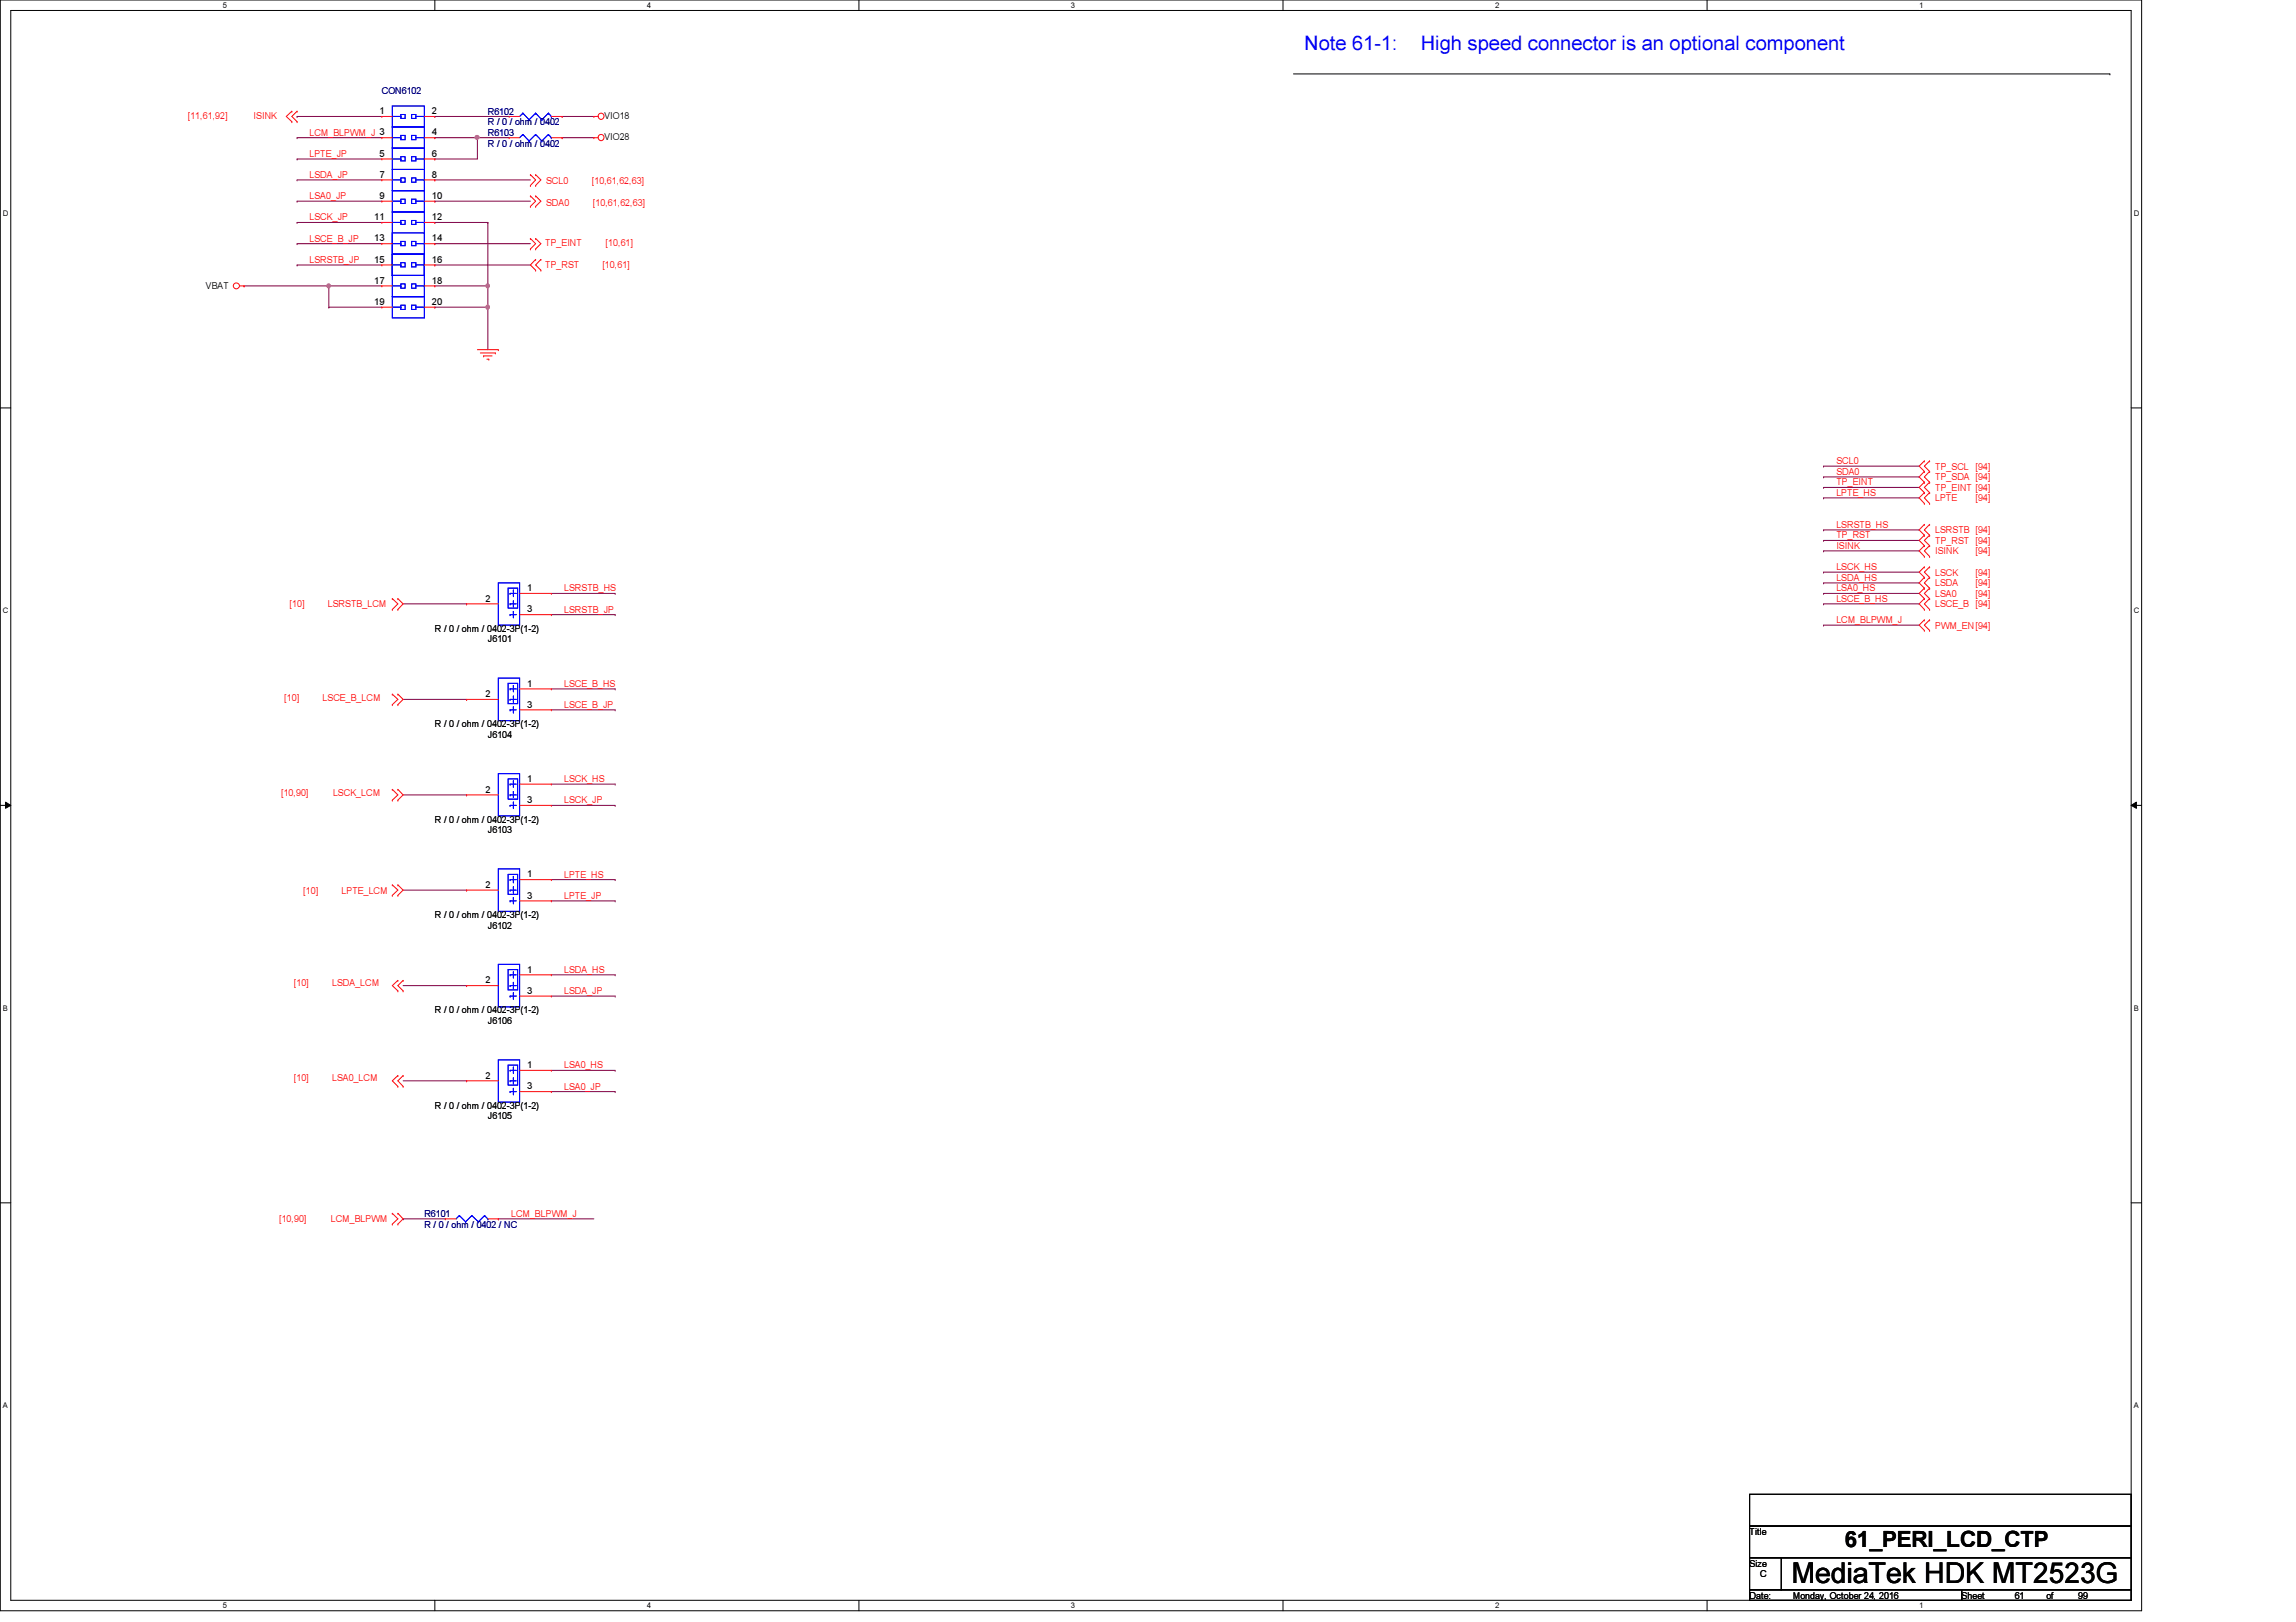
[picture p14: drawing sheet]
<svg xmlns="http://www.w3.org/2000/svg" width="297mm" height="210mm" viewBox="0 0 297 210" stroke-linecap="round" stroke-linejoin="round" font-family="sans-serif">
<defs><g id="words">
<text font-size="3.7" x="231.8" y="204.9">MediaTek HDK MT2523G</text>
<text font-size="2.9" x="238.7" y="200.2">61_PERI_LCD_CTP</text>
<g font-size="2.6" fill="#00f">
<text x="168.7" y="6.4">Note 61-1:</text>
<text x="183.8" y="6.4">High speed connector is an optional component</text>
</g>
<g font-size="1.2" fill="#f00">
<text x="24.3" y="15.4">[11,61,92]</text>
<text x="32.8" y="15.4">ISINK</text>
<text x="40" y="17.6">LCM_BLPWM_J 3</text>
<text x="40" y="20.3">LPTE_JP</text>
<text x="40" y="23">LSDA_JP</text>
<text x="70.7" y="23.9">SCL0</text>
<text x="76.6" y="23.9">[10,61,62,63]</text>
<text x="40" y="25.8">LSA0_JP</text>
<text x="40" y="28.5">LSCK_JP</text>
<text x="70.7" y="26.6">SDA0</text>
<text x="76.7" y="26.6">[10,61,62,63]</text>
<text x="40" y="31.3">LSCE_B_JP</text>
<text x="40" y="34">LSRSTB_JP</text>
<text x="70.5" y="34.7">TP_RST</text>
<text x="70.5" y="31.8">TP_EINT</text>
<text x="77.9" y="34.7">[10,61]</text>
<text x="78.4" y="31.8">[10,61]</text>
<text x="237.6" y="60.1">SCL0</text>
<text x="237.6" y="61.5">SDA0</text>
<text x="237.6" y="62.8">TP_EINT</text>
<text x="237.6" y="64.2">LPTE_HS</text>
<text x="250.4" y="60.8">TP_SCL [94]</text>
<text x="250.4" y="62.1">TP_SDA [94]</text>
<text x="250.4" y="63.5">TP_EINT [94]</text>
<text x="250.4" y="64.9">LPTE</text>
<text x="255.6" y="64.9">[94]</text>
<text x="237.6" y="68.3">LSRSTB_HS</text>
<text x="237.6" y="69.7">TP_RST</text>
<text x="237.6" y="71">ISINK</text>
<text x="250.4" y="69">LSRSTB [94]</text>
<text x="250.4" y="70.4">TP_RST [94]</text>
<text x="250.4" y="71.8">ISINK</text>
<text x="255.6" y="71.8">[94]</text>
<text x="73" y="76.5">LSRSTB_HS</text>
<text x="237.6" y="73.8">LSCK_HS</text>
<text x="237.6" y="75.2">LSDA_HS</text>
<text x="237.6" y="76.5">LSA0_HS</text>
<text x="237.6" y="77.9">LSCE_B_HS</text>
<text x="250.4" y="74.5">LSCK</text>
<text x="250.4" y="75.9">LSDA</text>
<text x="250.4" y="77.3">LSA0</text>
<text x="255.6" y="74.5">[94]</text>
<text x="255.6" y="75.9">[94]</text>
<text x="255.6" y="77.3">[94]</text>
<text x="37.5" y="78.6">[10]</text>
<text x="42.4" y="78.6">LSRSTB_LCM</text>
<text x="73" y="79.3">LSRSTB_JP</text>
<text x="237.6" y="80.6">LCM_BLPWM_J</text>
<text x="250.4" y="78.6">LSCE_B [94]</text>
<text x="250.4" y="81.4">PWM_EN[94]</text>
<text x="73" y="88.9">LSCE_B_HS</text>
<text x="36.8" y="90.7">[10]</text>
<text x="41.7" y="90.7">LSCE_B_LCM</text>
<text x="73" y="91.6">LSCE_B_JP</text>
<text x="73" y="101.2">LSCK_HS</text>
<text x="36.4" y="103">[10,90]</text>
<text x="43.1" y="103">LSCK_LCM</text>
<text x="73" y="104">LSCK_JP</text>
<text x="73" y="113.6">LPTE_HS</text>
<text x="39.2" y="115.7">[10]</text>
<text x="44.2" y="115.7">LPTE_LCM</text>
<text x="73" y="116.3">LPTE_JP</text>
<text x="73" y="125.9">LSDA_HS</text>
<text x="38" y="127.6">[10]</text>
<text x="43" y="127.6">LSDA_LCM</text>
<text x="73" y="128.7">LSDA_JP</text>
<text x="38" y="139.9">[10]</text>
<text x="43" y="139.9">LSA0_LCM</text>
<text x="73" y="138.3">LSA0_HS</text>
<text x="73" y="141">LSA0_JP</text>
<text x="36.1" y="158.2">[10,90]</text>
<text x="42.8" y="158.2">LCM_BLPWM</text>
<text x="66.1" y="157.5">LCM_BLPWM_J</text>
</g>
<g font-size="1.2">
<text x="49.1" y="14.8">1</text>
<text x="55.9" y="14.8">2</text>
<text x="55.9" y="17.5">4</text>
<text x="78.2" y="15.4">VIO18</text>
<text x="49.1" y="20.3">5</text>
<text x="49.1" y="23">7</text>
<text x="55.9" y="20.3">6</text>
<text x="55.9" y="23">8</text>
<text x="78.2" y="18.1">VIO28</text>
<text x="48.4" y="28.5">11</text>
<text x="49.1" y="25.7">9</text>
<text x="55.9" y="25.7">10</text>
<text x="55.9" y="28.5">12</text>
<text x="48.4" y="31.2">13</text>
<text x="48.4" y="34">15</text>
<text x="55.9" y="31.2">14</text>
<text x="55.9" y="34">16</text>
<text x="26.6" y="37.3">VBAT</text>
<text x="48.4" y="36.7">17</text>
<text x="48.4" y="39.5">19</text>
<text x="55.9" y="36.7">18</text>
<text x="55.9" y="39.5">20</text>
<text x="62.8" y="77.9">2</text>
<text x="68.2" y="76.5">1</text>
<text x="56.3" y="81.8">R / 0 / ohm / 0402-3P(1-2)</text>
<text x="63.1" y="83.1">J6101</text>
<text x="68.2" y="79.2">3</text>
<text x="68.2" y="88.9">1</text>
<text x="56.3" y="94.1">R / 0 / ohm / 0402-3P(1-2)</text>
<text x="62.8" y="90.2">2</text>
<text x="63.1" y="95.5">J6104</text>
<text x="68.2" y="91.6">3</text>
<text x="68.2" y="101.2">1</text>
<text x="56.3" y="106.5">R / 0 / ohm / 0402-3P(1-2)</text>
<text x="62.8" y="102.6">2</text>
<text x="63.1" y="107.8">J6103</text>
<text x="68.2" y="103.9">3</text>
<text x="68.2" y="113.5">1</text>
<text x="56.3" y="118.8">R / 0 / ohm / 0402-3P(1-2)</text>
<text x="62.8" y="114.9">2</text>
<text x="68.2" y="116.3">3</text>
<text x="63.1" y="120.2">J6102</text>
<text x="68.2" y="125.9">1</text>
<text x="56.3" y="131.1">R / 0 / ohm / 0402-3P(1-2)</text>
<text x="62.8" y="127.3">2</text>
<text x="68.2" y="128.6">3</text>
<text x="63.1" y="132.5">J6106</text>
<text x="56.3" y="143.5">R / 0 / ohm / 0402-3P(1-2)</text>
<text x="62.8" y="139.6">2</text>
<text x="68.2" y="138.2">1</text>
<text x="68.2" y="141">3</text>
<text x="63.1" y="144.9">J6105</text>
<text x="226.4" y="198.6">Title</text>
<text x="226.4" y="202.7">Size</text>
<text x="226.4" y="206.9">Date:</text>
<text x="227.7" y="204.1">C</text>
<text x="231.9" y="206.9">Monday, October 24, 2016</text>
<text x="253.8" y="206.9">Sheet</text>
<text x="260.6" y="206.9">61</text>
<text x="264.7" y="206.9">of</text>
<text x="268.9" y="206.9">99</text>
</g>
<g font-size="1.2" fill="#000080">
<text x="49.4" y="12.1">CON6102</text>
<text x="63.1" y="17.6">R6103</text>
<text x="63.1" y="14.9">R6102</text>
<text x="63.1" y="16.2">R / 0 / ohm / 0402</text>
<text x="63.1" y="19">R / 0 / ohm / 0402</text>
<text x="54.9" y="157.5">R6101</text>
<text x="54.9" y="158.9">R / 0 / ohm / 0402 / NC</text>
</g>
<g font-size="1">
<text x="28.8" y="1">5</text>
<text x="83.7" y="1">4</text>
<text x="138.6" y="1">3</text>
<text x="193.4" y="1">2</text>
<text x="248.3" y="1">1</text>
<text x=".4" y="27.9">D</text>
<text x="276.1" y="27.9">D</text>
<text x=".4" y="79.4">C</text>
<text x="276.1" y="79.4">C</text>
<text x=".4" y="130.8">B</text>
<text x="276.1" y="130.8">B</text>
<text x=".4" y="182.2">A</text>
<text x="276.1" y="182.2">A</text>
<text x="28.8" y="208.1">5</text>
<text x="83.7" y="208.1">4</text>
<text x="138.6" y="208.1">3</text>
<text x="193.4" y="208.1">2</text>
<text x="248.3" y="208.1">1</text>
</g>
</g></defs>
<path d="M0 0h277.1v208.4h-277.1zM1.4 1.4h274.3v205.7h-274.3z" fill="none" stroke="#000" stroke-width=".13"/>
<g fill="#fff">
<path d="M28.8 .1h.6v1.1h-.6z"/>
<path d="M28.8 207.2h.6v1.1h-.6z"/>
</g>
<path d="M56.3 0v1.4M56.3 207.1v1.3" fill="none" stroke="#000" stroke-width=".13"/>
<g fill="#fff">
<path d="M83.7 .1h.5v1.1h-.5z"/>
<path d="M83.7 207.2h.5v1.1h-.5z"/>
</g>
<path d="M111.1 0v1.4M111.1 207.1v1.3" fill="none" stroke="#000" stroke-width=".13"/>
<g fill="#fff">
<path d="M138.6 .1h.5v1.1h-.5z"/>
<path d="M138.6 207.2h.5v1.1h-.5z"/>
</g>
<path d="M166 0v1.4M166 207.1v1.3" fill="none" stroke="#000" stroke-width=".13"/>
<g fill="#fff">
<path d="M193.4 .1h.6v1.1h-.6z"/>
<path d="M193.4 207.2h.6v1.1h-.6z"/>
</g>
<path d="M220.8 0v1.4M220.8 207.1v1.3" fill="none" stroke="#000" stroke-width=".13"/>
<g fill="#fff">
<path d="M248.3 .1h.5v1.1h-.5z"/>
<path d="M248.3 207.2h.5v1.1h-.5z"/>
<path d="M.4 27.1h.7v1.1h-.7z"/>
<path d="M276.1 27.1h.7v1.1h-.7z"/>
<path d="M.4 78.5h.7v1.1h-.7z"/>
<path d="M276.1 78.5h.7v1.1h-.7z"/>
</g>
<path d="M0 52.8h1.4M275.7 52.8h1.4" fill="none" stroke="#000" stroke-width=".13"/>
<g fill="#fff">
<path d="M.4 129.9h.6v1.1h-.6z"/>
<path d="M276.1 129.9h.6v1.1h-.6z"/>
</g>
<path d="M0 104.2h1.4M.7 103.8l.7 .4-.7 .4zM275.7 104.2l.7-.4v.8zM275.7 104.2h1.4" fill="none" stroke="#000" stroke-width=".13"/>
<path d="M.7 103.8l.7 .4-.7 .4zM275.7 104.2l.7-.4v.8z" fill="#000"/>
<g fill="#fff">
<path d="M.4 181.4h.6v1.1h-.6z"/>
<path d="M276.1 181.4h.6v1.1h-.6z"/>
</g>
<path d="M167.3 9.6h105.7M273 9.6h.1M0 155.7h1.4M275.7 155.7h1.4" fill="none" stroke="#000" stroke-width=".13"/>
<path d="M61.8 17.8h.1M61.8 17.8h4.1M42.5 37h.1M42.5 37h6.9" fill="none" stroke="#800040" stroke-width=".13"/>
<path d="M42.3 36.8l.2-.1 .2 .2v.3l-.2 .1-.2-.1z" fill-rule="evenodd" fill="#f0f"/>
<path d="M42.3 36.8l.2-.1 .2 .2v.3l-.2 .1-.2-.1z" fill="none" stroke="#f0f" stroke-width=".13"/>
<g fill="none" stroke="#800040" stroke-width=".13">
<path d="M38.4 15.1h.1M38.4 17.8h.1M38.4 15.1h11M38.4 17.8h11M56.3 15.1h.1M56.3 15.1h9.6M61.8 17.8h.1M61.8 17.8v2.8M56.3 31.5h.1M56.3 34.3h.1M56.3 31.5h12.3M56.3 34.3h12.3"/>
<path d="M52.2 78.1h8.2M60.4 78.1h.1M71.3 79.5h8.3M71.3 76.8h8.3M79.6 79.5h.1M79.6 76.8h.1M52.2 90.5h8.2M60.4 90.5h.1M71.3 89.2h8.3M71.3 91.9h8.3M79.6 89.2h.1M79.6 91.9h.1"/>
<path d="M52.2 115.2h8.2M52.2 102.9h8.2M60.4 115.2h.1M60.4 102.9h.1M71.3 116.6h8.3M71.3 101.5h8.3M71.3 104.2h8.3M71.3 113.8h8.3M79.6 116.6h.1M79.6 101.5h.1M79.6 104.2h.1M79.6 113.8h.1"/>
<path d="M52.2 139.9h8.2M52.2 127.6h8.2M60.4 139.9h.1M60.4 127.6h.1M71.3 126.2h8.3M71.3 128.9h8.3M71.3 138.5h8.3M79.6 126.2h.1M79.6 128.9h.1M79.6 138.5h.1M71.3 141.3h8.3M79.6 141.3h.1"/>
</g>
<circle cx="61.7" cy="17.8" r=".26" fill="#f0f"/>
<circle cx="61.7" cy="17.8" r=".26" fill="none" stroke="#f0f" stroke-width=".13"/>
<g fill="none" stroke="#800040" stroke-width=".13">
<path d="M56.3 20.6h.1M56.3 23.3h.1M56.3 26h.1M56.3 28.8h.1M56.3 37h.1M56.3 39.8h.1M56.3 20.6h5.5M56.3 23.3h12.3M56.3 26h12.3M56.3 28.8h6.8M56.3 37h6.8M56.3 39.8h6.8"/>
<path d="M63.1 39.8h.1M63.1 37h.1M63.1 37v8.3"/>
</g>
<path d="M62.9 39.6l.2-.1 .2 .1-.1 .3-.1 .1-.2-.1z" fill-rule="evenodd" fill="#f0f"/>
<path d="M62.9 39.6l.2-.1 .2 .1-.1 .3-.1 .1-.2-.1z" fill="none" stroke="#f0f" stroke-width=".13"/>
<path d="M62.9 36.8l.2-.1 .2 .2-.1 .3-.1 .1-.2-.1z" fill-rule="evenodd" fill="#f0f"/>
<path d="M62.9 36.8l.2-.1 .2 .2-.1 .3-.1 .1-.2-.1z" fill="none" stroke="#f0f" stroke-width=".13"/>
<g fill="none" stroke="#800040" stroke-width=".13">
<path d="M56.3 17.8h.1M56.3 17.8h5.5M72.7 15.1h.1M72.7 17.8h.1M72.7 15.1h4.1M72.7 17.8h4.1M31.6 37h.1M31.6 37h10.9M38.4 20.6h.1M38.4 23.3h.1M38.4 26h.1M38.4 28.8h.1"/>
<path d="M38.4 31.5h.1M38.4 34.3h.1M38.4 20.6h11M38.4 23.3h11M38.4 26h11M38.4 28.8h11M38.4 31.5h11M38.4 34.3h11M42.5 39.8h.1M42.5 37h.1M42.5 39.8h6.9M42.5 37v2.8"/>
<path d="M63.1 28.8h.1M63.1 28.8v8.2M235.9 60.3h.1M235.9 61.7h.1M235.9 63.1h.1M235.9 64.4h.1M235.9 68.6h.1M235.9 69.9h.1M235.9 71.3h.1M235.9 74h.1M235.9 75.4h.1M235.9 76.8h.1"/>
<path d="M235.9 78.1h.1M235.9 60.3h12.4M235.9 61.7h12.4M235.9 63.1h12.4M235.9 64.4h12.4M235.9 68.6h12.4M235.9 69.9h12.4M235.9 71.3h12.4M235.9 74h12.4M235.9 75.4h12.4M235.9 76.8h12.4M235.9 78.1h12.4"/>
<path d="M235.9 80.9h.1M235.9 80.9h12.4M52.2 157.7h.1M52.2 157.7h5.4M64.5 157.7h.1M64.5 157.7h12.3"/>
</g>
<g fill="none" stroke="#f00" stroke-width=".13">
<path d="M37.8 15.7h.1M37.8 14.4h.1M37.8 14.4l-.8 .7 .8 .6M38.4 15.7h.1M38.4 14.4h.1M38.4 14.4l-.6 .7 .6 .6M49.4 15.1h.1M49.4 17.8h.1M49.4 17.8h1.4M49.4 15.1h1.4M54.9 17.8h1.4M54.9 15.1h1.4"/>
<path d="M56.3 15.1h.1M56.3 17.8h.1M65.9 17.8h.1M65.9 15.1h.1M65.9 17.8h1.3M65.9 15.1h1.3M71.3 17.8h1.4M71.3 15.1h1.4M72.7 17.8h.1M72.7 15.1h.1M76.8 17.8h.1M76.8 15.1h.1"/>
<path d="M76.8 17.8h.6M76.8 15.1h.6M31 37h.6M31.6 37h.1M49.4 20.6h.1M49.4 23.3h.1M49.4 26h.1M49.4 28.8h.1M49.4 31.5h.1M49.4 34.3h.1M49.4 37h.1M49.4 39.8h.1"/>
<path d="M49.4 37h1.4M49.4 20.6h1.4M49.4 23.3h1.4M49.4 26h1.4M49.4 28.8h1.4M49.4 31.5h1.4M49.4 34.3h1.4M49.4 39.8h1.4M54.9 37h1.4M54.9 20.6h1.4M54.9 23.3h1.4M54.9 26h1.4"/>
<path d="M54.9 28.8h1.4M54.9 31.5h1.4M54.9 34.3h1.4M54.9 39.8h1.4M56.3 20.6h.1M56.3 23.3h.1M56.3 26h.1M56.3 28.8h.1M56.3 31.5h.1M56.3 34.3h.1M56.3 37h.1M56.3 39.8h.1"/>
<path d="M68.6 32.2h.1M68.6 30.9h.1M68.6 22.6h.1M68.6 24h.1M68.6 25.4h.1M68.6 26.7h.1M68.6 30.9l.7 .6-.7 .7M68.6 22.6l.7 .7-.7 .7M68.6 25.4l.7 .6-.7 .7M69.3 33.6h.1M69.3 35h.1M69.3 32.2h.1"/>
<path d="M69.3 30.9h.1M69.3 22.6h.1M69.3 24h.1M69.3 25.4h.1M69.3 26.7h.1M69.3 33.6l-.7 .7 .7 .7M69.3 30.9l.7 .6-.7 .7M69.3 22.6l.7 .7-.7 .7M69.3 25.4l.7 .6-.7 .7M70 35h.1M70 33.6h.1M70 33.6l-.7 .7 .7 .7"/>
<path d="M61.8 45.3h2.7M62.1 45.7h2M62.6 46.1h.1M62.6 46.1h1.1M63 46.5h.2M63.2 46.5h.1M64.1 45.7h.1M64.5 45.3h.1M249 59.6h.1M249 59.6l-.7 .7 .7 .7M249.6 59.6h.1M249.6 59.6l-.6 .7 .6 .7"/>
<path d="M50.8 78.9h.1M50.8 77.5h.1M50.8 77.5l.7 .6-.7 .8M51.5 77.5h.1M51.5 78.9h.1M51.5 77.5l.7 .6-.7 .8M60.4 78.1h.1M60.4 78.1h4.1M67.2 76.8h4.1M67.2 79.5h4.1M71.3 76.8h.1M71.3 79.5h.1"/>
<path d="M249 61h.1M249 62.4h.1M249 63.8h.1M249 65.2h.1M249 67.9h.1M249 69.3h.1M249 70.6h.1M249 72h.1M249 73.4h.1M249 74.7h.1M249 76.1h.1M249 77.5h.1"/>
<path d="M249 78.9h.1M249 61l-.7 .7 .7 .7M249 62.4l-.7 .7 .7 .7M249 63.8l-.7 .6 .7 .8M249 67.9l-.7 .7 .7 .7M249 69.3l-.7 .6 .7 .7M249 70.6l-.7 .7 .7 .7M249 73.4l-.7 .6 .7 .7M249 74.7l-.7 .7 .7 .7M249 76.1l-.7 .7 .7 .7M249 77.5l-.7 .6 .7 .8M249.6 61h.1"/>
<path d="M249.6 62.4h.1M249.6 63.8h.1M249.6 65.2h.1M249.6 69.3h.1M249.6 67.9h.1M249.6 70.6h.1M249.6 72h.1M249.6 74.7h.1M249.6 73.4h.1M249.6 76.1h.1M249.6 77.5h.1M249.6 78.9h.1"/>
<path d="M249.6 61l-.6 .7 .6 .7M249.6 62.4l-.6 .7 .6 .7M249.6 63.8l-.6 .6 .6 .8M249.6 67.9l-.6 .7 .6 .7M249.6 69.3l-.6 .6 .6 .7M249.6 70.6l-.6 .7 .6 .7M249.6 73.4l-.6 .6 .6 .7M249.6 74.7l-.6 .7 .6 .7M249.6 76.1l-.6 .7 .6 .7M249.6 77.5l-.6 .6 .6 .8M50.8 89.8h.1M50.8 91.2h.1"/>
<path d="M50.8 89.8l.7 .7-.7 .7M51.5 91.2h.1M51.5 89.8h.1M51.5 89.8l.7 .7-.7 .7M60.4 90.5h.1M60.4 90.5h4.1M67.2 89.2h4.1M67.2 91.9h4.1M71.3 89.2h.1M71.3 91.9h.1M249 80.2h.1M249 81.6h.1"/>
<path d="M249 80.2l-.7 .7 .7 .7M249.6 81.6h.1M249.6 80.2h.1M249.6 80.2l-.6 .7 .6 .7M50.8 115.9h.1M50.8 114.5h.1M50.8 102.2h.1M50.8 103.5h.1M50.8 114.5l.7 .7-.7 .7M50.8 102.2l.7 .7-.7 .6M51.5 114.5h.1M51.5 115.9h.1"/>
<path d="M51.5 103.5h.1M51.5 102.2h.1M51.5 114.5l.7 .7-.7 .7M51.5 102.2l.7 .7-.7 .6M60.4 115.2h.1M60.4 102.9h.1M60.4 115.2h4.1M60.4 102.9h4.1M67.2 113.8h4.1M67.2 116.6h4.1M67.2 101.5h4.1M67.2 104.2h4.1"/>
<path d="M71.3 113.8h.1M71.3 116.6h.1M71.3 101.5h.1M71.3 104.2h.1M51.5 128.2h.1M51.5 126.9h.1M51.5 139.2h.1M51.5 126.9l-.7 .7 .7 .6M51.5 139.2l-.7 .7 .7 .7M52.2 128.2h.1M52.2 126.9h.1M52.2 139.2h.1"/>
<path d="M52.2 126.9l-.7 .7 .7 .6M52.2 139.2l-.7 .7 .7 .7M60.4 139.9h.1M60.4 127.6h.1M60.4 139.9h4.1M60.4 127.6h4.1M67.2 138.5h4.1M67.2 126.2h4.1M67.2 128.9h4.1M71.3 138.5h.1M71.3 126.2h.1M71.3 128.9h.1"/>
<path d="M50.8 158.4h.1M50.8 157h.1M50.8 157l.7 .7-.7 .7M51.5 157h.1M51.5 158.4h.1M51.5 140.6h.1M51.5 157l.7 .7-.7 .7M52.2 140.6h.1M57.6 157.7h.1M57.6 157.7h1.4M63.1 157.7h1.4M64.5 157.7h.1"/>
<path d="M67.2 141.3h4.1M71.3 141.3h.1"/>
<circle cx="77.8" cy="15" r=".39"/>
<circle cx="77.8" cy="17.8" r=".39"/>
<circle cx="30.6" cy="37" r=".39"/>
</g>
<path d="M226.4 193.4h49.3v4.1h-49.3zM226.4 197.5h49.3v4.1h-49.3zM226.4 205.7h27.4v1.4h-27.4zM226.4 201.6h4.1v4.1h-4.1zM230.5 201.6h45.2v4.1h-45.2zM253.8 205.7h21.9v1.4h-21.9z" fill="none" stroke="#000" stroke-width=".13"/>
<g fill="none" stroke="#00f" stroke-width=".13">
<path d="M50.8 13.7h4.1v2.7h-4.1zM50.8 16.4h4.1v2.8h-4.1zM50.8 19.2h4.1v2.7h-4.1zM50.8 15.1h1.1M50.8 17.8h1.1M51.9 14.8h.5v.5h-.5zM51.9 17.5h.5v.6h-.5zM51.9 15.1h.1M51.9 17.8h.1M53.3 14.8h.5v.5h-.5zM53.3 17.5h.5v.6h-.5zM53.8 15.1h1.1"/>
<path d="M53.8 17.8h1.1M54.9 15.1h.1M54.9 17.8h.1M67.6 17.4h.1M67.6 14.6h.1M67.6 17.4l-.4 .4M67.6 17.4l.8 .8M67.6 14.6l-.4 .5M67.6 14.6l.8 .9M68.4 18.2h.1M68.4 15.5h.1M69.3 17.4h.1"/>
<path d="M69.3 14.6h.1M69.3 17.4l-.9 .8M69.3 17.4l.8 .8M69.3 14.6l-.9 .9M69.3 14.6l.8 .9M70.1 18.2h.1M70.1 15.5h.1M70.9 17.4h.1M70.9 14.6h.1M70.9 17.4l-.8 .8M70.9 17.4l.4 .4M70.9 14.6l-.8 .9"/>
<path d="M70.9 14.6l.4 .5M71.3 17.8h.1M71.3 15.1h.1M50.8 21.9h4.1v2.8h-4.1zM50.8 24.7h4.1v2.7h-4.1zM50.8 27.4h4.1v8.2h-4.1zM50.8 30.1h4.1v2.8h-4.1zM50.8 32.9h4.1v2.7h-4.1zM50.8 35.6h4.1v2.8h-4.1zM50.8 38.4h4.1v2.7h-4.1zM50.8 20.6h1.1M50.8 23.3h1.1"/>
<path d="M50.8 26h1.1M50.8 28.8h1.1M50.8 31.5h1.1M50.8 34.3h1.1M50.8 37h1.1M50.8 39.8h1.1M51.9 20.3h.5v.5h-.5zM51.9 23h.5v.6h-.5zM51.9 25.8h.5v.5h-.5zM51.9 28.5h.5v.5h-.5zM51.9 31.2h.5v.6h-.5zM51.9 34h.5v.5h-.5z"/>
<path d="M51.9 36.7h.5v.6h-.5zM51.9 39.5h.5v.5h-.5zM51.9 20.6h.1M51.9 23.3h.1M51.9 26h.1M51.9 28.8h.1M51.9 31.5h.1M51.9 34.3h.1M51.9 37h.1M51.9 39.8h.1M53.3 20.3h.5v.5h-.5zM53.3 23h.5v.6h-.5z"/>
<path d="M53.3 25.8h.5v.5h-.5zM53.3 28.5h.5v.5h-.5zM53.3 31.2h.5v.6h-.5zM53.3 34h.5v.5h-.5zM53.3 36.7h.5v.6h-.5zM53.3 39.5h.5v.5h-.5zM53.8 20.6h1.1M53.8 23.3h1.1M53.8 26h1.1M53.8 28.8h1.1M53.8 31.5h1.1M53.8 34.3h1.1"/>
<path d="M53.8 37h1.1M53.8 39.8h1.1M54.9 20.6h.1M54.9 23.3h.1M54.9 26h.1M54.9 28.8h.1M54.9 31.5h.1M54.9 34.3h.1M54.9 37h.1M54.9 39.8h.1M64.5 75.4h2.7v5.5h-2.7zM65.7 76.1h1.3v2.6h-1.3z"/>
<path d="M66 76.8h.1M66 78.1h.1M66 79.5h.1M66 76.8h.8M66 78.1h.8M66 79.5h.8M66.4 76.4h.1M66.4 77.8h.1M66.4 79.1h.1M66.4 76.4v.8M66.4 77.8v.8M66.4 79.1v.9"/>
<path d="M64.5 87.8h2.7v5.5h-2.7zM65.7 88.4h1.3v2.7h-1.3zM66 89.2h.1M66 90.5h.1M66 91.9h.1M66 89.2h.8M66 90.5h.8M66 91.9h.8M66.4 88.7h.1M66.4 90.1h.1M66.4 91.5h.1M66.4 88.7v.8"/>
<path d="M66.4 90.1v.8M66.4 91.5v.8M64.5 112.4h2.7v5.5h-2.7zM64.5 100.1h2.7v5.5h-2.7zM65.7 113.2h1.3v2.5h-1.3zM65.7 100.8h1.3v2.6h-1.3zM66 113.8h.1M66 115.2h.1M66 116.6h.1M66 101.5h.1M66 102.9h.1M66 104.2h.1"/>
<path d="M66 113.8h.8M66 115.2h.8M66 116.6h.8M66 101.5h.8M66 102.9h.8M66 104.2h.8M66.4 113.4h.1M66.4 114.8h.1M66.4 116.2h.1M66.4 101h.1M66.4 102.4h.1M66.4 103.8h.1"/>
<path d="M66.4 101v.9M66.4 102.4v.9M66.4 103.8v.8M66.4 113.4v.9M66.4 114.8v.8M66.4 116.2v.8M64.5 137.2h2.7v5.4h-2.7zM64.5 124.8h2.7v5.5h-2.7zM65.7 137.8h1.3v2.6h-1.3zM65.7 125.5h1.3v2.6h-1.3zM66 138.5h.1M66 139.9h.1"/>
<path d="M66 126.2h.1M66 127.6h.1M66 128.9h.1M66 138.5h.8M66 139.9h.8M66 126.2h.8M66 127.6h.8M66 128.9h.8M66.4 138.1h.1M66.4 139.5h.1M66.4 125.8h.1M66.4 127.1h.1"/>
<path d="M66.4 128.5h.1M66.4 125.8v.8M66.4 127.1v.9M66.4 128.5v.8M66.4 138.1v.8M66.4 139.5v.8M59.4 157.3h.1M59.4 157.3l-.4 .4M59.4 157.3l.8 .8M60.2 158.1h.1M61 157.3h.1M61 157.3l-.8 .8"/>
<path d="M61 157.3l.9 .8M61.9 158.1h.1M62.7 157.3h.1M62.7 157.3l-.8 .8M62.7 157.3l.4 .4M63.1 157.7h.1M66 141.3h.1M66 141.3h.8M66.4 140.8h.1M66.4 140.8v.9"/>
</g>
<path d="M42.3 36.8l.2-.1 .2 .2v.3l-.2 .1-.2-.1z" fill-rule="evenodd" fill="#f0f"/>
<path d="M42.3 36.8l.2-.1 .2 .2v.3l-.2 .1-.2-.1z" fill="none" stroke="#f0f" stroke-width=".13"/>
<circle cx="61.7" cy="17.8" r=".26" fill="#f0f"/>
<circle cx="61.7" cy="17.8" r=".26" fill="none" stroke="#f0f" stroke-width=".13"/>
<path d="M62.9 39.6l.2-.1 .2 .1-.1 .3-.1 .1-.2-.1z" fill-rule="evenodd" fill="#f0f"/>
<path d="M62.9 39.6l.2-.1 .2 .1-.1 .3-.1 .1-.2-.1z" fill="none" stroke="#f0f" stroke-width=".13"/>
<path d="M62.9 36.8l.2-.1 .2 .2-.1 .3-.1 .1-.2-.1z" fill-rule="evenodd" fill="#f0f"/>
<path d="M62.9 36.8l.2-.1 .2 .2-.1 .3-.1 .1-.2-.1z" fill="none" stroke="#f0f" stroke-width=".13"/>
<use href="#words"/>
</svg>
